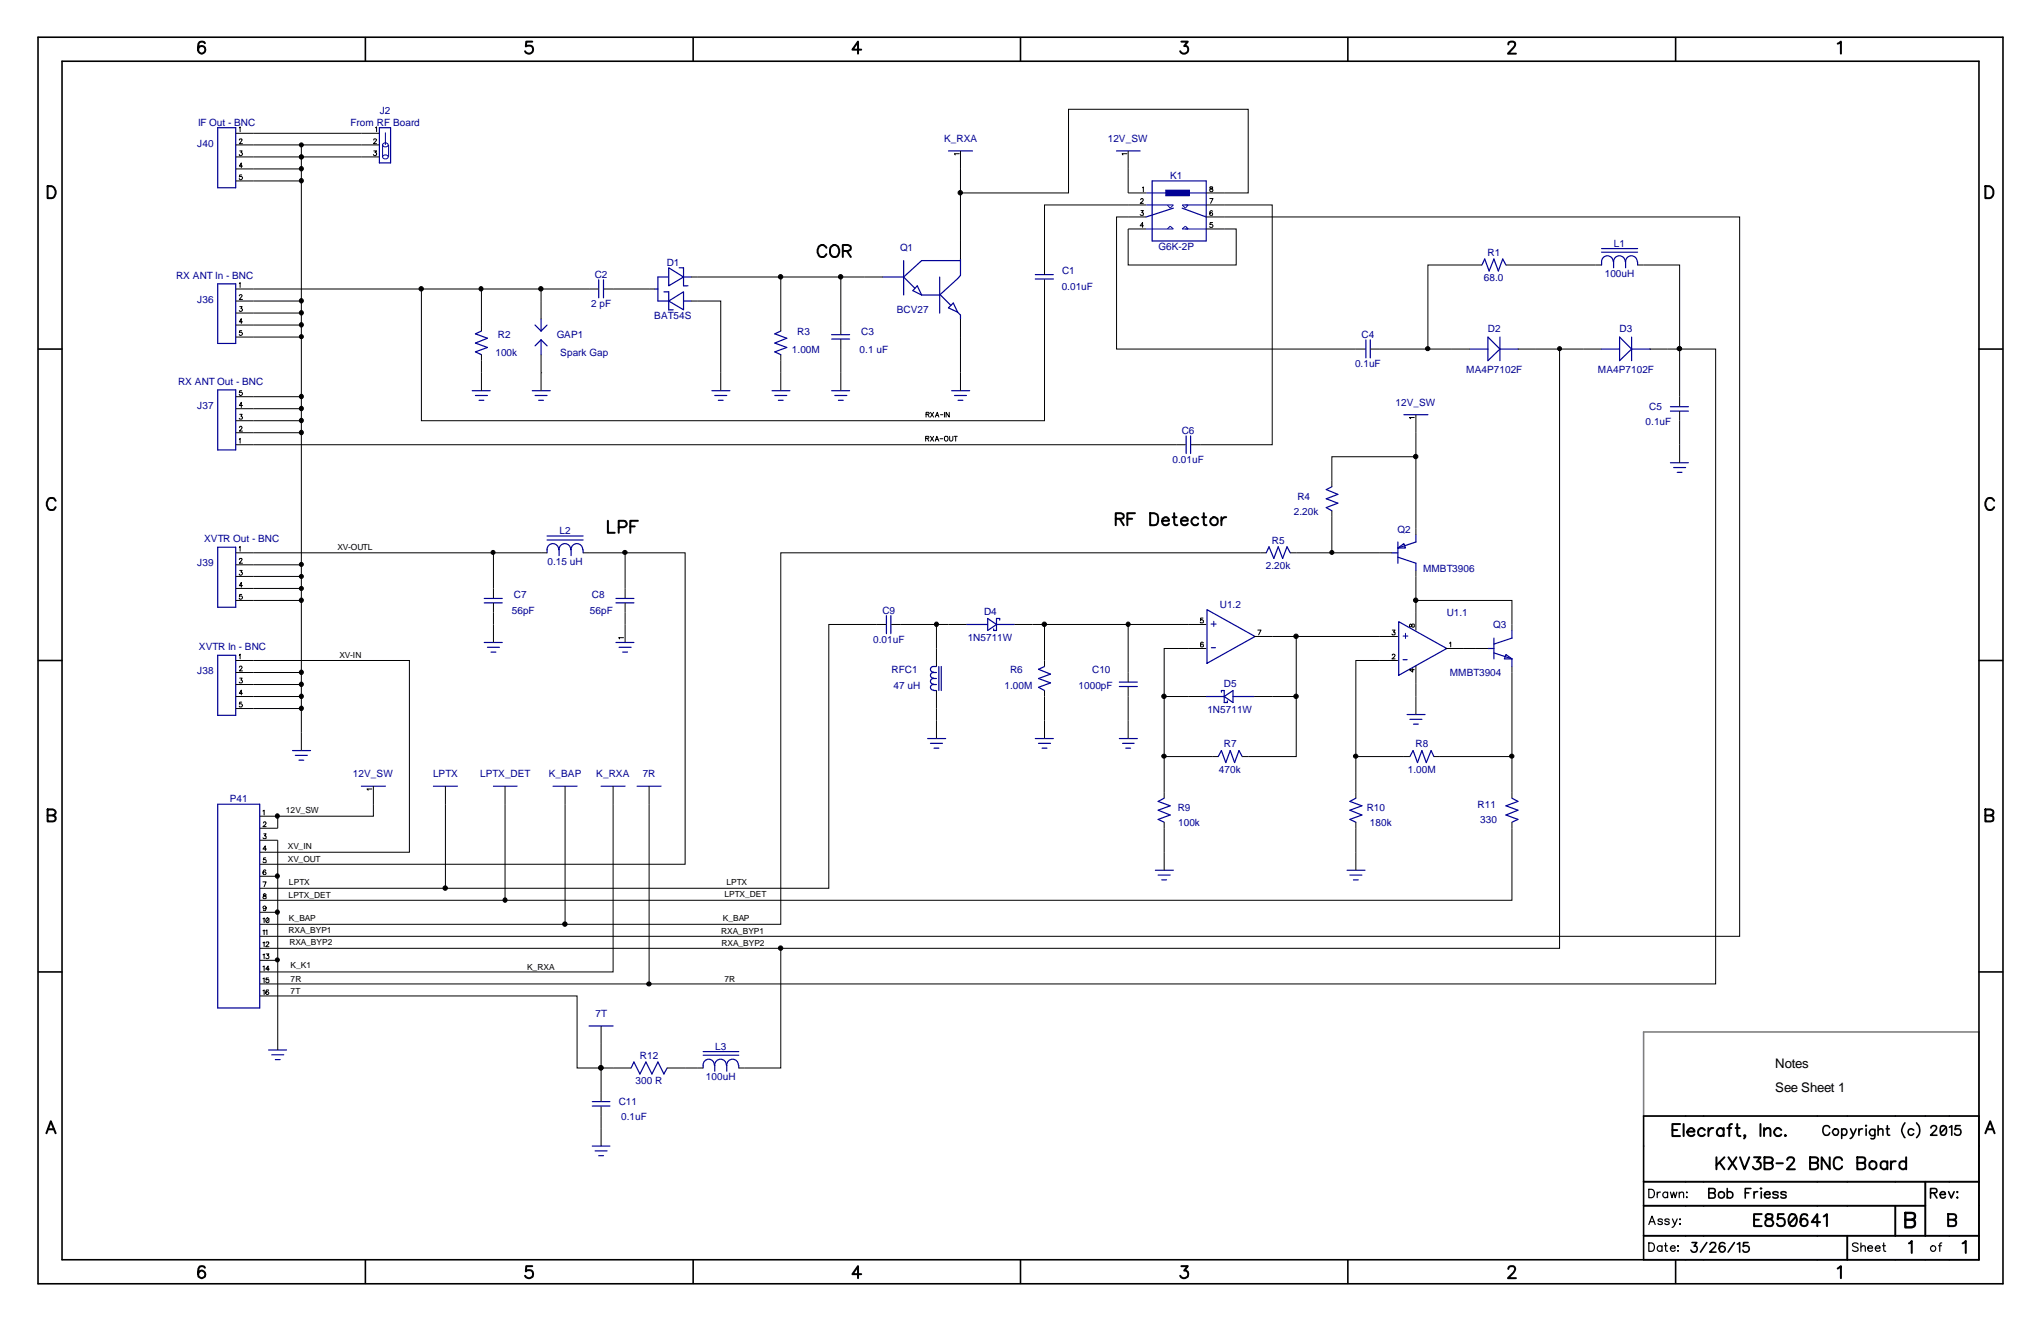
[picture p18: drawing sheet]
<svg xmlns="http://www.w3.org/2000/svg" width="432mm" height="279mm" viewBox="0 0 432 279" stroke-linecap="round" stroke-linejoin="round" font-family="sans-serif">
<defs><g id="words">
<g font-size="2.8">
<text x="375.6" y="226">Notes</text>
<text x="375.6" y="231.1">See Sheet 1</text>
</g>
<g font-size="2.1" fill="#000096">
<text x="41.9" y="26.6">IF Out - BNC</text>
<text x="74.2" y="26.6">From RF Board</text>
<text x="80.3" y="24">J2</text>
<text x="41.7" y="31.1">J40</text>
<text x="199.7" y="30.1">K_RXA</text>
<text x="234.4" y="30.1">12V_SW</text>
<text x="247.6" y="37.8">K1</text>
<text x="190.4" y="53.1">Q1</text>
<text x="245.1" y="52.9">G6K-2P</text>
<text x="341.5" y="52.2">L1</text>
<text x="37.3" y="58.9">RX ANT In - BNC</text>
<text x="125.8" y="58.8">C2</text>
<text x="141.1" y="56.2">D1</text>
<text x="224.7" y="57.9">C1</text>
<text x="313.9" y="59.5">68.0</text>
<text x="314.7" y="54.1">R1</text>
<text x="339.5" y="58.6">100uH</text>
<text x="41.7" y="64">J36</text>
<text x="125.1" y="64.9">2 pF</text>
<text x="224.6" y="61.4">0.01uF</text>
<text x="105.3" y="71.5">R2</text>
<text x="117.8" y="71.5">GAP1</text>
<text x="138.4" y="67.5">BAT54S</text>
<text x="168.7" y="70.9">R3</text>
<text x="182.2" y="70.9">C3</text>
<text x="189.7" y="66.2">BCV27</text>
<text x="288" y="71.5">C4</text>
<text x="314.8" y="70.2">D2</text>
<text x="342.6" y="70.2">D3</text>
<text x="104.8" y="75.3">100k</text>
<text x="118.5" y="75.3">Spark Gap</text>
<text x="167.6" y="74.6">1.00M</text>
<text x="181.9" y="74.6">0.1 uF</text>
<text x="286.7" y="77.6">0.1uF</text>
<text x="37.7" y="81.4">RX ANT Out - BNC</text>
<text x="310.2" y="78.9">MA4P7102F</text>
<text x="338.1" y="78.9">MA4P7102F</text>
<text x="41.7" y="86.5">J37</text>
<text x="295.2" y="85.9">12V_SW</text>
<text x="348.1" y="89.8">0.1uF</text>
<text x="348.9" y="86.7">C5</text>
<text x="250" y="91.8">C6</text>
<text x="248.1" y="97.9">0.01uF</text>
<text x="274.5" y="105.7">R4</text>
<text x="118.4" y="112.9">L2</text>
<text x="273.7" y="108.9">2.20k</text>
<text x="295.7" y="112.7">Q2</text>
<text x="41.7" y="119.8">J39</text>
<text x="43.2" y="114.7">XVTR Out - BNC</text>
<text x="115.8" y="119.5">0.15 uH</text>
<text x="269.1" y="115">R5</text>
<text x="267.8" y="120.3">2.20k</text>
<text x="301.1" y="120.9">MMBT3906</text>
<text x="108.3" y="129.8">56pF</text>
<text x="108.7" y="126.6">C7</text>
<text x="124.8" y="129.8">56pF</text>
<text x="125.2" y="126.6">C8</text>
<text x="186.7" y="129.8">C9</text>
<text x="208.2" y="130.1">D4</text>
<text x="258.1" y="128.5">U1.2</text>
<text x="306.1" y="130.4">U1.1</text>
<text x="42.1" y="137.5">XVTR In - BNC</text>
<text x="184.7" y="136">0.01uF</text>
<text x="204.7" y="135.6">1N5711W</text>
<text x="315.9" y="132.9">Q3</text>
<text x="41.7" y="142.6">J38</text>
<text x="188.6" y="142.4">RFC1</text>
<text x="213.7" y="142.4">R6</text>
<text x="231.1" y="142.4">C10</text>
<text x="306.7" y="142.9">MMBT3904</text>
<text x="189.1" y="145.6">47 uH</text>
<text x="212.5" y="145.6">1.00M</text>
<text x="228.2" y="145.6">1000pF</text>
<text x="258.9" y="145.4">D5</text>
<text x="255.4" y="150.8">1N5711W</text>
<text x="258.9" y="158.1">R7</text>
<text x="299.5" y="158.1">R8</text>
<text x="74.7" y="164.4">12V_SW</text>
<text x="91.6" y="164.4">LPTX</text>
<text x="101.6" y="164.4">LPTX_DET</text>
<text x="116.1" y="164.4">K_BAP</text>
<text x="126.2" y="164.4">K_RXA</text>
<text x="136" y="164.4">7R</text>
<text x="257.9" y="163.4">470k</text>
<text x="297.9" y="163.4">1.00M</text>
<text x="48.6" y="169.7">P41</text>
<text x="249.2" y="171.6">R9</text>
<text x="289.1" y="171.6">R10</text>
<text x="312.6" y="170.9">R11</text>
<text x="249.3" y="174.8">100k</text>
<text x="289.8" y="174.8">180k</text>
<text x="313.2" y="174.2">330</text>
<text x="126" y="215.1">7T</text>
<text x="151.3" y="222">L3</text>
<text x="135.4" y="223.9">R12</text>
<text x="130.9" y="233.7">C11</text>
<text x="134.5" y="229.4">300 R</text>
<text x="149.4" y="228.5">100uH</text>
<text x="131.4" y="236.9">0.1uF</text>
</g>
<g font-size="1.8">
<text x="71.4" y="116.3">XV-OUTL</text>
<text x="71.8" y="139.2">XV-IN</text>
<text x="60.5" y="172">12V_SW</text>
<text x="60.9" y="179.7">XV_IN</text>
<text x="60.9" y="182.3">XV_OUT</text>
<text x="61" y="189.9">LPTX_DET</text>
<text x="61.1" y="187.1">LPTX</text>
<text x="153.2" y="189.8">LPTX_DET</text>
<text x="153.7" y="187.3">LPTX</text>
<text x="61" y="197.4">RXA_BYP1</text>
<text x="61.1" y="194.7">K_BAP</text>
<text x="152.6" y="197.4">RXA_BYP1</text>
<text x="152.9" y="194.9">K_BAP</text>
<text x="61.2" y="199.8">RXA_BYP2</text>
<text x="152.7" y="200">RXA_BYP2</text>
<text x="61.5" y="204.8">K_K1</text>
<text x="61.5" y="207.7">7R</text>
<text x="111.5" y="205.1">K_RXA</text>
<text x="153.2" y="207.6">7R</text>
<text x="61.5" y="210.3">7T</text>
</g>
</g></defs>
<path d="M0 0h431.8v279.4h-431.8z" fill-rule="evenodd" fill="#fff" stroke="#fff" stroke-width=".34"/>
<path d="M347.7 218.3h71v17.8h-71z" fill="none" stroke="#808080" stroke-width=".34"/>
<g fill="none" stroke="#000" stroke-width=".42">
<path d="M174.8 52.4a.97 .97 0 0 0-1.1-.6 .97 .97 0 0 0-.7 1v.6a.96 .96 0 0 0 .8 1 .96 .96 0 0 0 1-.6M175.9 52.2a1.08 1.08 0 0 1 1.3-.1 1.08 1.08 0 0 1 .3 1.3 .97 .97 0 0 1-.9 1 .97 .97 0 0 1-1-1l.1-1zM178.3 53.1h1.1l.3-.2a.54 .54 0 0 0 0-.9l-.3-.2h-1.1v2.6M179.2 53.1l.8 1.3M128.6 110.2v2.5h1.4M130.9 111.5h1.1a.68 .68 0 0 0 .6-.7 .68 .68 0 0 0-.6-.6h-1.1v2.5M133.3 111.3h1M135 110.2h-1.7v2.5M236.1 109.7l1.4-.1a.54 .54 0 0 0 0-.9l-.3-.2h-1.1v2.6M236.9 109.7l.8 1.4M238.5 109.7h1M240.1 108.5h-1.6v2.6"/>
<path d="M243.3 108.5h.9a1.4 1.4 0 0 1 .7 2.2l-.3 .3-1.3 .1zM245.9 110.2h1.4v-.3a.81 .81 0 0 0-1.4-.1 .81 .81 0 0 0 .6 1.3l.6-.1 .2-.3M248.1 109.4h.8M248.4 108.5v2.1l.2 .4 .5 .1M249.9 110.2h1.4a.73 .73 0 0 0-.5-.8 .73 .73 0 0 0-.9 .3 .85 .85 0 0 0 .2 1.2 .85 .85 0 0 0 1.2-.2M253.5 109.7a.81 .81 0 0 0-1.2-.1 .81 .81 0 0 0 0 1.2 .81 .81 0 0 0 1.2-.1M254.3 109.4h.9M254.7 108.5l.1 2.5 .5 .1M258.4 109.4v1.7M259.4 109.4a1.02 1.02 0 0 0-1 .8"/>
<circle cx="256.9" cy="110.2" r=".85"/>
</g>
<g fill="none" stroke="#000" stroke-width=".21">
<path d="M49.9 33.2h30.4M49.9 35.7h13.9M49.9 38.3h13.9M49.9 30.6h30.4M49.9 28.2h30.4M50.6 27l.2-.2v1.1M50.6 29.6l.1-.2h.4l.1 .2-.6 .8h.7M50.7 31.9h.5l-.1 .4a.33 .33 0 0 1 .1 .5 .33 .33 0 0 1-.6-.1M51.1 37h-.4l-.1 .4a.37 .37 0 0 1 .6 0 .37 .37 0 0 1 0 .5 .37 .37 0 0 1-.6-.1M51.3 35.1h-.7l.5-.6v1M63.8 30.6v33.1M79.1 29.6a.3 .3 0 0 1 .3-.2 .3 .3 0 0 1 .3 .2l-.7 .8h.7"/>
<path d="M79.1 31.9h.6l-.4 .4a.34 .34 0 0 1 .4 .3 .34 .34 0 0 1-.3 .3 .34 .34 0 0 1-.4-.2M79.4 27l.3-.2v1.1M203.2 35.7v15.3M238.7 35.7v5.1M50.6 59.9l.2-.1v1M146.2 58.6h19v10.1M165.2 58.6h12.7v12.2M177.9 58.6h5.1M203.2 40.8h22.9v-17.7h38v17.7h-5.1M221 59.1v29.9h-131.8v-27.9M238.7 43.3h-17.7v14.8M238.7 48.4v7.6h22.8v-7.6h-2.5"/>
<path d="M238.7 45.9h-2.5v27.9h52.7M259 43.3h10.2v50.8h-17.3M259 45.9h109v152.1h-309.2M312.3 56h-10.2v17.8h8.9M319.9 56h17.7M347.7 56h7.6v17.8h7.7v134.3h-225.7M49.9 71.3h13.9v83.6M49.9 63.7h13.9v7.6M49.9 61.1h64.6v6.4M49.9 66.2h13.9M49.9 68.7h13.9M50.6 62.6l.2-.3 .4 .2-.6 .8h.7"/>
<path d="M50.7 64.9h.5l-.2 .4h.1a.34 .34 0 0 1 0 .5 .34 .34 0 0 1-.5-.1M51.1 69.9h-.4l-.1 .5a.37 .37 0 0 1 .6-.1 .37 .37 0 0 1 0 .5 .37 .37 0 0 1-.6 0M51.3 68.1h-.7l.5-.7v1M101.9 61.1v7.6M101.9 76.3v2.5M114.5 78.8h.1M114.5 61.1h12.2M114.5 75v3.8M127.7 61.1h10.9M146.2 63.7h6.3v15.1M165.2 76.3v2.5M177.9 71.8v7"/>
<path d="M203.2 71.3v7.5M289.9 73.8h12.2M321.1 73.8h17.7M329.9 73.8v126.8h-271.1M349 73.8h6.3v12.1M49.9 91.5h13.9M49.9 89h13.9M49.9 86.4h13.9M49.9 83.9h13.9M49.9 94.1h201M50.6 93l.2-.3v1M50.6 90.4l.2-.2h.3l.1 .2-.6 .8h.7"/>
<path d="M50.7 87.6h.5l-.2 .5h.2a.35 .35 0 0 1-.1 .6 .35 .35 0 0 1-.5-.2M51.1 82.6h-.4l-.1 .5a.37 .37 0 0 1 .6-.1 .37 .37 0 0 1 0 .5 .37 .37 0 0 1-.6 0v-.1M51.3 85.8h-.7l.5-.7v1.1M195.8 92.7h.6l.1-.3-.7-.1v1M195.9 87.6h.5l.2-.2-.2-.2h-.5v1M196.2 92.7l.3 .6M196.3 87.6l.3 .6M196.8 87.2l.7 1M196.8 92.3l.7 1M197.5 87.2l-.7 1M197.5 92.3l-.7 1M197.9 88.2l.4-1 .3 1"/>
<path d="M197.9 93.3l.3-1 .4 1M198 93h.5M198 87.9h.5M198.9 92.8h.6M199 87.7h.5M199.8 87.2v1M200 92.3h.1a.48 .48 0 0 1 .5 .5 .48 .48 0 0 1-.6 .4l-.2-.2v-.5zM200.8 87.2v1l-.6-1v1M200.9 92.3v.8l.3 .2 .4-.3v-.7M201.8 92.3h.7M202.2 92.3v1M299.6 96.6h-17.8v5.1"/>
<path d="M299.6 91.5v20.3M355.3 87v7.1M49.9 119.5h13.9M49.9 116.9h54.5M50.6 115.7l.2-.1v1M50.6 118.4l.1-.3h.4l.1 .3-.6 .7h.7M114.5 116.9h-10.1v9.6M124.6 116.9h7.6v9.6M132.2 116.9h12.7v65.9h-86.1M266.6 116.9h-101.4v78.6h-45.7M274.2 116.9h7.6M281.8 109.3v7.6h10.1"/>
<path d="M49.9 139.7h36.7v40.6h-27.8M49.9 121.9h13.9M49.9 124.5h13.9M49.9 127h13.9M50.6 138.6l.2-.3v1.1M50.7 120.7h.5l-.1 .3a.33 .33 0 0 1 .1 .5 .33 .33 0 0 1-.6-.1M51.1 125.7h-.4l-.1 .5a.39 .39 0 0 1 .6-.1 .39 .39 0 0 1 0 .6 .39 .39 0 0 1-.6 0v-.2M51.3 123.9h-.7l.5-.7v1M104.4 127.5v4.6M132.2 127.5v4.6M187.5 132.1h-12.2v55.8h-81.1M188.6 132.1h9.5"/>
<path d="M204.5 132.1h-6.4v5.1M214.6 132.1h24.1v12.2M221 132.1v7.6M238.7 132.1h12.7M251.4 137.2h-5.1v22.8h10.2M269.2 134.6h22.7M274.2 134.6v12.7M291.9 139.7h-5v20.3M299.6 121.9v5.1h20.3v5.1M299.6 127v2.6M309.7 137.2h2.6M49.9 142.2h13.9"/>
<path d="M49.9 144.8h13.9M49.9 147.3h13.9M49.9 149.9h13.9M50.6 141.1l.2-.2h.3l.1 .2-.6 .8h.7M50.7 143.4h.5l-.2 .4h.1a.35 .35 0 0 1 .1 .6 .35 .35 0 0 1-.6-.1M51.1 148.5h-.4l-.1 .4a.39 .39 0 0 1 .6 0 .39 .39 0 0 1 0 .6 .39 .39 0 0 1-.6-.1M51.3 146.6h-.7l.5-.6v1M198.1 149.9v2.5M221 147.3v5.1M238.7 145.3v7.1M246.3 147.3h8.9M265.3 147.3h8.9v12.7h-10.1"/>
<path d="M299.6 144.6v2.7M319.9 142.2v17.8h-15.3M58.8 177.7v40.6M79 170.1v2.5h-20.2v2.6M94.2 170.1v17.8h-35.4M106.8 170.1v20.3h-48M119.5 170.1v25.4h-60.7M129.7 170.1v35.5h-70.9M137.3 170.1v38h-78.5M246.3 160v7.6M246.3 175.2v5.1M286.9 175.2v5.1"/>
<path d="M297 160h-10.1v7.6M319.9 175.2v15.2h-213.1M319.9 160v7.6M58.8 185.3h.1M58.8 193h.1M58.8 210.7h63.3v15.2h7.6M58.8 203.1h.1M165.2 200.6v25.3h-7.6M127.2 220.8v12.2M127.2 234v4.6M144.9 225.9h2.6"/>
</g>
<g fill="#000" stroke="#000" stroke-width=".21">
<circle cx="63.7" cy="38.2" r=".45"/>
<circle cx="63.7" cy="35.7" r=".45"/>
<circle cx="63.8" cy="30.6" r=".42"/>
<circle cx="63.8" cy="33.2" r=".42"/>
<circle cx="165.1" cy="58.5" r=".47"/>
<circle cx="177.8" cy="58.5" r=".47"/>
<circle cx="203.2" cy="40.8" r=".47"/>
<circle cx="63.7" cy="68.7" r=".45"/>
<circle cx="63.7" cy="63.6" r=".45"/>
<circle cx="63.7" cy="66.2" r=".45"/>
<circle cx="63.8" cy="71.2" r=".42"/>
<circle cx="89.1" cy="61.1" r=".47"/>
<circle cx="101.7" cy="61.1" r=".45"/>
<circle cx="114.4" cy="61.1" r=".47"/>
<circle cx="302.1" cy="73.7" r=".45"/>
<circle cx="329.9" cy="73.7" r=".42"/>
<circle cx="355.3" cy="73.7" r=".45"/>
<circle cx="63.7" cy="91.5" r=".45"/>
<circle cx="63.7" cy="86.4" r=".45"/>
<circle cx="63.7" cy="88.9" r=".45"/>
<circle cx="63.7" cy="83.9" r=".45"/>
<circle cx="299.5" cy="96.6" r=".47"/>
<circle cx="63.8" cy="119.4" r=".42"/>
<circle cx="104.3" cy="116.8" r=".42"/>
<circle cx="132.2" cy="116.8" r=".45"/>
<circle cx="281.8" cy="116.8" r=".42"/>
<circle cx="63.7" cy="127" r=".45"/>
<circle cx="63.8" cy="121.9" r=".42"/>
<circle cx="63.8" cy="124.5" r=".42"/>
<circle cx="198.1" cy="132" r=".45"/>
<circle cx="220.9" cy="132" r=".47"/>
<circle cx="238.7" cy="132" r=".45"/>
<circle cx="274.2" cy="134.6" r=".47"/>
<circle cx="299.5" cy="127" r=".47"/>
<circle cx="63.7" cy="149.8" r=".45"/>
<circle cx="63.7" cy="144.7" r=".45"/>
<circle cx="63.7" cy="147.3" r=".45"/>
<circle cx="63.7" cy="142.2" r=".45"/>
<circle cx="246.3" cy="147.3" r=".47"/>
<circle cx="246.3" cy="159.9" r=".45"/>
<circle cx="274.2" cy="147.3" r=".47"/>
<circle cx="286.8" cy="159.9" r=".45"/>
<circle cx="319.8" cy="159.9" r=".45"/>
<circle cx="58.7" cy="172.6" r=".45"/>
<circle cx="58.7" cy="192.9" r=".45"/>
<circle cx="58.7" cy="185.3" r=".45"/>
<circle cx="94.2" cy="187.8" r=".47"/>
<circle cx="106.8" cy="190.4" r=".45"/>
<circle cx="119.5" cy="195.5" r=".47"/>
<circle cx="58.7" cy="203" r=".42"/>
<circle cx="137.3" cy="208.1" r=".45"/>
<circle cx="165.1" cy="200.5" r=".47"/>
<circle cx="127.1" cy="225.8" r=".47"/>
</g>
<g fill="none" stroke="#000096" stroke-width=".25">
<path d="M46.1 27h3.8v12.7h-3.8zM80.3 27h2.3v7.5h-2.3zM243.8 38.3h11.4v12.7h-11.4zM126.7 59.2v3.8M127.7 59.2v3.8M141.5 56.6l3.1 2-3.1 1.9zM141.5 58.6h-2.3v5.1h2.3M143.7 56.6h.9v3.9h.9M144.6 58.6h1.6M219 58.1h3.8M219 59h3.8M46.1 60h3.8v12.6h-3.8z"/>
<path d="M113.2 68.7l1.3 1.3M114.5 67.5v2.5M114.5 71.9v3.1M114.5 71.9l1.2 1.3M114.5 71.9l-1.3 1.3M115.7 68.7l-1.2 1.3M138.6 61.1h.6M140.5 61.7h1v3.8h.9M141.5 63.7l3.1-2v3.8zM144.6 63.7h1.6M175.9 71.7h3.8M175.9 70.8h3.8"/>
<path d="M289 71.9v3.8M289.9 71.9v3.8M311 73.8h3.8M314.8 71.3l2.5 2.5-2.5 2.5zM317.3 71.3v5M317.3 73.8h3.9M338.8 73.8h3.8M342.6 71.3l2.6 2.5-2.6 2.5zM345.2 73.8h4M345.2 71.3v5M46.1 82.5h3.8v12.7h-3.8zM251 92.2v3.7"/>
<path d="M251.9 92.2v3.7M353.4 86h3.8M353.4 87h3.8M46.1 115.7h3.8v12.7h-3.8zM46.1 138.6h3.8v12.7h-3.8zM102.4 126.6h3.9M102.4 127.5h3.9M130.3 126.6h3.8M130.3 127.5h3.8M187.5 130.2v3.8M188.5 130.2v3.8M204.5 132.1h4.5"/>
<path d="M209 130.8l1.8 1.3-1.8 1.2zM210.8 132.1h3.8M211.5 131.1v-.3h-.7v2.5h-.6v-.3M236.8 144.3h3.8M236.8 145.2h3.8M255.2 147.3h3.8M258.4 146.4v-.4h.6v2.6h.7v-.3M259 147.3l1.9-1.3v2.6zM260.9 147.3h4.4M125.3 233h3.7M125.3 233.9h3.7"/>
</g>
<path d="M80.9 30.6v2.6M81 30.5l.3-.2a.61 .61 0 0 1 .8 .3 .57 .57 0 0 1-.6 .5 .57 .57 0 0 1-.5-.6zM81 33l.3-.2a.6 .6 0 0 1 .8 .4 .56 .56 0 0 1-.6 .5 .56 .56 0 0 1-.5-.7zM81.5 28v2.6M82.2 30.6v2.6M251.4 40.8h.1" fill="none" stroke="#000096" stroke-width=".21"/>
<path d="M246.7 40.3h4.9v1.1h-4.9z" fill="#000096"/>
<path d="M242.5 43.3h5.7l-.6 .7-.6-.7M242.5 48.4h5.7l-.6-.6-.6 .6M242.5 40.8h4.5M246.6 40.2h5v1.2h-5zM250.8 40.8h4.4M251.4 43.3l-.6 .7-.7-.7h5.1M251.4 48.4l-.6-.6-.7 .6h5.1M256.2 132h1.1M256.8 131.4v1.1M296.8 134.5h1.1M297.3 133.9v1.1" fill="none" stroke="#000096" stroke-width=".21"/>
<g fill="none" stroke="#000096" stroke-width=".25">
<path d="M200.7 31.9h5M236.2 31.9h5M186.8 58.6h4.4M191.2 55.1v7.3M191.2 58.6l2.3 2.4M198.8 58.6v7.6M203.2 55.1h-8.2l-3.8 3.5M203.2 54.8v3.5l-.6 .6-3.8 3.5h-3.8M248.2 44l-5.7 1.9M250.1 44l5.1 1.9M313.5 56l.6-1.2 .9 2.5 1.1-2.5 .9 2.5 .9-2.5 .7 1.2M338.8 53.3h7.7"/>
<path d="M338.8 52.6h7.7M341.3 55.4a1.23 1.23 0 0 0-1.2-1.3 1.23 1.23 0 0 0-1.3 1.3v.6M343.8 55.4a1.23 1.23 0 0 0-1.2-1.3 1.23 1.23 0 0 0-1.2 1.3v1.2M346.4 55.4a1.23 1.23 0 0 0-1.3-1.3 1.23 1.23 0 0 0-1.2 1.3v1.2M346.5 55.4v.6M101.9 70l-1.3 .6 2.5 .9-2.5 1.1 2.5 .9-2.5 .9 1.3 .6M165.2 70l-1.3 .6 2.6 .9-2.6 1.1 2.6 .9-2.6 .9 1.3 .6M194.1 60.5l.9 1.9-1.9-.9zM199 62.4l2.2 2.2M200.7 65.1l1-1 .9 1.9zM202.6 66l.6 .6v.9M99.9 82.6h3.8"/>
<path d="M100.6 83.7h2.5M101.3 84.7h1.1M112.6 82.6h3.8M113.2 83.7h2.5M114 84.7h1M150.6 82.6h3.8M151.2 83.7h2.6M152 84.7h1M163.3 82.6h3.8M163.9 83.7h2.6M164.7 84.7h1M175.9 82.6h3.8"/>
<path d="M176.6 83.7h2.6M177.4 84.7h1M201.3 82.6h3.8M201.9 83.7h2.6M202.7 84.7h1M297 87.7h5.1M353.4 97.9h3.8M354.1 98.9h2.5M354.8 99.9h1.1M115.7 114.2h7.7M115.7 113.4h7.7M118.2 116.2a1.23 1.23 0 0 0-1.2-1.2 1.23 1.23 0 0 0-1.3 1.2v.7"/>
<path d="M120.7 116.2a1.23 1.23 0 0 0-1.2-1.2 1.23 1.23 0 0 0-1.2 1.2v1.3M123.3 116.2a1.23 1.23 0 0 0-1.3-1.2 1.23 1.23 0 0 0-1.2 1.2v1.3M123.4 116.2v.7M267.9 116.9l.6-1.2 1 2.4 .9-2.4 1 2.4 .9-2.4 .7 1.2M281.8 103l-1.2 .5 2.4 1.1-2.4 .9 2.4 .9-2.4 1 1.2 .6M294.5 116.9h1.2M295.7 115.9l1.3-.9 .3 .9zM295.7 117.9l3.9 1.2v1.6M295.7 114.6v4.5M299.6 113.1v1.5l-3.9 1.3M102.4 135.9h3.9M103.1 136.9h2.6"/>
<path d="M103.9 137.9h1M130.3 135.9h3.8M131 136.9h2.5M131.7 137.9h1.1M255.4 128.9l10.1 5.7-10.1 5.7zM256.3 137h.8M295.9 131.5l10.2 5.7-10.2 5.6zM296.8 139.5h.9M314.8 137.2h1.3M316.1 138.1l3.8 1.3M316.1 135v4.4M318.6 138.4l1.3 1h-1.6z"/>
<path d="M319.9 133.3v1.7l-3.8 1.2M319.9 139.4v1.6M61.9 158.8h3.8M62.5 159.8h2.5M196.3 156.2h3.8M196.8 157.2h2.6M197.5 146h.6M197.6 158.2h1M198.1 144.8h-.6a.59 .59 0 0 0-.6 .6 .59 .59 0 0 0 .6 .6M198.1 143.5h-.6a.59 .59 0 0 0-.6 .6 .59 .59 0 0 0 .6 .6M198.1 142.2h-.6a.59 .59 0 0 0-.6 .6 .59 .59 0 0 0 .6 .6M198.1 141h-.6a.59 .59 0 0 0-.6 .6 .59 .59 0 0 0 .6 .6"/>
<path d="M198.6 141v5M199.1 141v5M219 156.2h3.8M219.7 157.2h2.5M220.5 158.2h1M221 141l-1.3 .6 2.5 1-2.5 .9 2.5 .9-2.5 1 1.3 .6M236.8 156.2h3.8M237.5 157.2h2.4M238.2 158.2h1M297.7 151.1h3.8M298.3 152.1h2.5M299 153.2h1.1"/>
<path d="M46.1 170.1h8.8v43.1h-8.8zM63.2 160.8h1.1M76.5 166.3h5M91.7 166.3h5.1M104.4 166.3h5M117 166.3h5.1M127.2 166.3h5M134.8 166.3h5.1M246.3 168.8l-1.3 .7 2.6 .9-2.6 1 2.6 1-2.6 .9 1.3 .6M257.7 160l.7-1.2 .9 2.5 1-2.5 .9 2.5 .9-2.5 .7 1.2M286.9 168.8l-1.3 .7 2.5 .9-2.5 1 2.5 1-2.5 .9 1.3 .6M298.3 160l.7-1.2 .9 2.5 .9-2.5 1 2.5 1-2.5 .6 1.2"/>
<path d="M319.9 168.8l1.2 .7-2.5 .9 2.5 1-2.5 1 2.5 .9-1.2 .6M244.4 184.1h3.8M245 185.1h2.6M245.8 186.1h1M285 184.1h3.8M285.6 185.1h2.5M286.3 186.1h1.1M124.6 217h5.1M56.8 222.1h3.8M57.5 223.1h2.5M58.3 224.1h1M133.5 225.9l.6-1.3 1.3 2.6 1.3-2.6 1.2 2.6 1.3-2.6 1.3 2.6 .6-1.3"/>
<path d="M148.8 223.2h7.5M148.8 222.4h7.5M151.1 225.3a1.19 1.19 0 0 0-1.2-1.3 1.19 1.19 0 0 0-1.1 1.3v.6M153.7 225.3a1.23 1.23 0 0 0-1.3-1.3 1.23 1.23 0 0 0-1.2 1.3v1.3M156.2 225.3a1.23 1.23 0 0 0-1.2-1.3 1.23 1.23 0 0 0-1.2 1.3v1.3M156.3 225.3v.6M125.3 242.4h3.7M125.9 243.4h2.5M126.7 244.4h1"/>
</g>
<g fill="none" stroke="#000" stroke-width=".21">
<path d="M202.9 32.5h-1l.2 .3M203.2 31.9v3.8M238.4 32.5h-1l.2 .3M238.7 31.9v3.8M241.7 39.7l.2-.2v1.1M256 39.5v.4a.41 .41 0 0 1 .5 .1 .41 .41 0 0 1 0 .5l-.3 .1-.3-.2v-.4l.6-.1v-.4zM183 58.6h3.8M203.2 51v3.8M238.7 40.8h3.8M238.7 43.3h3.8M238.7 45.9h3.8M238.7 48.4h3.8"/>
<path d="M241.3 42.2l.2-.2h.2l.2 .3-.7 .7h.7M241.4 44.5h.5l-.3 .5a.31 .31 0 0 1 .3 .3 .31 .31 0 0 1-.4 .3l-.3-.2M241.9 47.8h-.7l.5-.7v1M255.2 40.8h3.8M255.2 43.3h3.8M255.2 45.9h3.8M255.2 48.4h3.8M255.9 42h.7l-.5 1M256.5 47.1h-.5l-.1 .4a.39 .39 0 0 1 .6 0 .39 .39 0 0 1 0 .6h-.5l-.1-.2M256.5 44.7l-.3-.2-.3 .3v.7a.34 .34 0 0 0 .6-.1 .34 .34 0 0 0-.3-.4l-.3 .2M312.3 56h1.2M318.6 56h1.3"/>
<path d="M337.6 56h1.2M346.5 56h1.2M101.9 68.7v1.3M101.9 75v1.3M101.9 78.8v3.8M114.5 78.8v3.8M152.5 78.8v3.8M165.2 68.7v1.3M165.2 75v1.3M165.2 78.8v3.8M177.9 78.8v3.8M203.2 67.5v3.8"/>
<path d="M203.2 78.8v3.8M299.2 88.3h-1l.2 .3M299.6 87.7v3.8M355.3 94.1v3.8M114.5 116.9h1.2M123.4 116.9h1.2M266.6 116.9h1.3M273 116.9h1.2M281.8 101.7v1.3M281.8 108v1.3M291.9 116.9h2.6M299.6 111.8v1.3"/>
<path d="M104.4 132.1v3.8M131.9 134.9h-1l.2 .2M132.2 132.1v3.8M198.1 137.2v3.8M221 139.7v1.3M251.4 137.2h3.8M251.4 132.1h3.8M254.5 130.7h-.5v.5a.35 .35 0 0 1 .5-.1 .35 .35 0 0 1 .1 .5 .35 .35 0 0 1-.4 .1l-.3-.1M254.6 136l-.3-.2-.2 .1-.1 .8a.35 .35 0 0 0 .4 .1 .35 .35 0 0 0 .2-.4l-.2-.2h-.3l-.1 .3M265.3 134.6h3.9M266.1 133.3h.7l-.5 1M291.9 139.7h3.8"/>
<path d="M291.9 134.6h3.8M294.6 138.6v-.2a.33 .33 0 0 1 .4 .1 .33 .33 0 0 1 0 .4l-.5 .5h.6M294.6 133.3h.5l-.3 .4a.31 .31 0 0 1 .3 .3 .31 .31 0 0 1-.4 .3l-.2-.2M298.3 132.1v.5h.2l.4-.6a.31 .31 0 0 1 .3 .4 .31 .31 0 0 1-.5 .1l-.2-.4zM299.6 120.7v1.2M299.6 129.6v3.7M305.9 137.2h3.8M306.7 136.1l.2-.3v1M312.3 137.2h2.5M319.9 132.1v1.2M63.8 154.9v3.9M198.1 146v3.9"/>
<path d="M198.1 152.4v3.8M221 146v1.3M221 152.4v3.8M238.7 152.4v3.8M298.9 141.4v.8l-.7-.6h1M299.6 140.8v3.8M299.6 147.3v3.8M319.9 141v1.2M54.9 172.6h3.9M54.9 175.2h3.9M54.9 177.7h3.9M55.6 171.5l.3-.1v1"/>
<path d="M55.7 174.1l.2-.3h.2l.2 .4-.7 .6h.7M55.8 176.4h.5l-.3 .4a.31 .31 0 0 1 .3 .3 .31 .31 0 0 1-.4 .3l-.3-.2M56.4 179.6h-.8l.5-.7v1M78.7 166.9h-1.1l.3 .2M79 166.3v3.8M94.2 166.3v3.8M106.8 166.3v3.8M119.5 166.3v3.8M129.7 166.3v3.8M137.3 166.3v3.8M246.3 167.6v1.2M246.3 173.9v1.3"/>
<path d="M256.5 160h1.2M262.8 160h1.3M286.9 167.6v1.2M286.9 173.9v1.3M297 160h1.3M303.4 160h1.2M319.9 167.6v1.2M319.9 173.9v1.3M54.9 180.3h3.9M54.9 182.8h3.9M54.9 185.3h3.9M54.9 187.9h3.9"/>
<path d="M54.9 190.4h3.9M54.9 193h3.9M54.9 195.5h3.9M54.9 198h3.9M55.6 186.5h.7l-.4 1M55.6 194.3l.3-.2v1.1M55.6 196.8l.3-.1v1M55.6 199.4l.3-.2v1M55.7 189.2l.1 .2a.41 .41 0 0 1 .5 .2 .41 .41 0 0 1-.1 .5h-.4a.41 .41 0 0 1-.1-.5 .41 .41 0 0 1 .5-.2l.1-.2-.2-.1zM56.2 181.4h-.4l-.1 .5a.36 .36 0 0 1 .5 0 .36 .36 0 0 1-.1 .5 .36 .36 0 0 1-.5-.1M56.2 184.1a.48 .48 0 0 0-.6 .4 .48 .48 0 0 0 .5 .5 .32 .32 0 0 0 0-.5 .32 .32 0 0 0-.5 .2M56.2 196.8l.3-.1v1"/>
<path d="M56.3 191.9l-.1 .2a.31 .31 0 0 1-.5 .1 .31 .31 0 0 1 .1-.5l.2-.1a.52 .52 0 0 1 .3 .6 .52 .52 0 0 1-.5 .4l-.1-.2M56.3 199.5a.3 .3 0 0 1 .3-.3 .3 .3 0 0 1 .3 .3l-.7 .7h.7M56.4 194.2l.2-.1a.55 .55 0 0 1 .3 .5 .55 .55 0 0 1-.3 .6l-.4-.5zM56.9 194.3l-.6 .7M246.3 180.3v3.8M286.9 180.3v3.8M54.9 200.6h3.9M54.9 203.1h3.9M54.9 205.6h3.9M54.9 208.1h3.9M54.9 210.7h3.9M55.6 201.9l.3-.1v1"/>
<path d="M55.6 204.5l.3-.2v1M55.6 207l.3-.2v1.1M55.6 209.5l.3-.1v1M56.3 201.8h.6l-.3 .3a.36 .36 0 0 1 .2 .6 .36 .36 0 0 1-.6-.1M56.8 206.8h-.5v.5a.35 .35 0 0 1 .5 0 .35 .35 0 0 1-.1 .5 .35 .35 0 0 1-.5-.2M56.8 209.5v-.1a.47 .47 0 0 0-.6 .4 .47 .47 0 0 0 .5 .5l.2-.2-.3-.4-.4 .4M57 205h-.8l.5-.7v1M58.8 218.3v3.8M127.2 217v3.8M127.2 238.6v3.8M129.7 225.9h3.8M141.1 225.9h3.8"/>
<path d="M147.5 225.9h1.3M156.3 225.9h1.3"/>
</g>
<g fill="none" stroke="#000" stroke-width=".34">
<path d="M8 7.9h415.8v263.6h-415.8zM13.1 13h405.6v253.4h-405.6zM77.3 8v5M146.6 8v5M215.9 8v5M285.2 8v5M354.5 8v5M8.1 73.8h5M418.7 73.8h5M8.1 139.7h5M418.7 139.7h5M8.1 205.6h5"/>
<path d="M418.7 205.6h5M387.1 238.5a.75 .75 0 0 0-.9-.4 .75 .75 0 0 0-.5 .7v.6a.74 .74 0 0 0 .6 .7 .74 .74 0 0 0 .8-.5M387.9 239a.64 .64 0 0 1 .8 0 .64 .64 0 0 1 .2 .8 .64 .64 0 0 1-.9 .2 .65 .65 0 0 1-.1-1zM389.6 239a.64 .64 0 0 1 .9 0 .64 .64 0 0 1 .1 .8 .64 .64 0 0 1-.8 .2l-.2-.2M389.6 238.8v2M391.5 238.8l.6 1.3-.4 .6-.3 .1M392.7 238.8l-.6 1.3M393.3 238.8v1.3M394 238.8a.68 .68 0 0 0-.7 .6M394.8 238v.2zM394.8 238.8v1.3M396.7 238.8l-.1 1.9-.3 .2-.5-.1"/>
<path d="M396.7 239.1a.6 .6 0 0 0-1.1 0 .66 .66 0 0 0 .1 .9 .66 .66 0 0 0 1-.1M397.3 239.1a.65 .65 0 0 1 1-.3l.1 1.3M397.3 238.1v2M399 238.8h.7M399.3 238.1l.1 1.9 .4 .1M403 237.5a2.14 2.14 0 0 0 0 3.1M404.9 239a.65 .65 0 0 0-1-.1 .65 .65 0 0 0 0 1 .65 .65 0 0 0 1-.1M405.5 237.5a2.14 2.14 0 0 1 0 3.1M408.5 238.6v-.2l.4-.3 .7 .2a.64 .64 0 0 1-.2 .8l-1 1h1.4M410.7 238.2a.77 .77 0 0 1 1 .2 1.36 1.36 0 0 1-.5 1.7h-.1a1.15 1.15 0 0 1-.6-1.7zM411.7 238.4l-1.2 1.3M412.4 238.4l.5-.3v2"/>
<path d="M414.7 238.1h-.9l-.2 .8a.72 .72 0 0 1 1.1 0 .72 .72 0 0 1-.1 1.1 .72 .72 0 0 1-1.1-.3M418.7 236.1h-71v30.3M347.7 249.9h71M347.7 255h59.6M361.5 251.4h1a.47 .47 0 0 1 .4 .4 .47 .47 0 0 1-.4 .5l.4 .4a.49 .49 0 0 1-.4 .7h-1zM361.5 252.3h1M365.4 252.3a.67 .67 0 0 1 1-.1 .67 .67 0 0 1 0 1 .67 .67 0 0 1-1 0M365.4 251.4v2M369.2 252.3h.8M370.4 251.4h-1.2v2M371.1 252.1v1.3M371.9 252.1a.6 .6 0 0 0-.8 .5"/>
<path d="M372.4 251.4h.3zM372.6 252.1v1.3M373.3 252.6h1.2a.59 .59 0 0 0-.6-.6 .59 .59 0 0 0-.6 .6 .67 .67 0 0 0 .4 .8 .67 .67 0 0 0 .8-.2M376.2 252.3a.7 .7 0 0 0-1.1 0l.1 .3 .9 .2 .1 .4a.7 .7 0 0 1-1.1 0M377.9 252.3a.7 .7 0 0 0-1.1 0l.1 .3 .9 .2 .1 .4a.7 .7 0 0 1-1.1 0M401 255v6.4M407.3 249.9v11.5M408.4 252.3h1l.4-.3a.46 .46 0 0 0-.4-.6h-1v2M409.1 252.3l.7 1.1M410.5 252.6h1.1l-.1-.4a.64 .64 0 0 0-.9 .1 .64 .64 0 0 0 .1 .9 .64 .64 0 0 0 .9 0M412.2 252.1l.6 1.3 .6-1.3M414.1 252.1v.1z"/>
<path d="M414.1 253.2v.2zM77.3 266.4v5M146.6 266.4v5M215.9 266.4v5M285.2 266.4v5M347.7 261.4h71M354.5 266.4v5M358 262.8h1l-.6 .8a.65 .65 0 0 1 .6 .9 .65 .65 0 0 1-1.1 .1l-.2-.2M361.1 262.8l-1.4 2M361.8 263.2l.4-.4 .7 .2a.64 .64 0 0 1-.2 .8l-1 1h1.4M364.9 263.1a.65 .65 0 0 0-1.1 0 1.72 1.72 0 0 0 .2 1.7 .66 .66 0 0 0 .9-.2 .66 .66 0 0 0-.2-.9 .66 .66 0 0 0-.9 .1l-.1 .4M366.9 262.8l-1.3 2"/>
<path d="M367.5 263.1l.5-.3v2M369.8 262.8h-.9l-.1 .9a.72 .72 0 0 1 1.1-.1 .72 .72 0 0 1-.1 1.1 .72 .72 0 0 1-1.1-.3M390.8 261.4v5"/>
<circle cx="364.2" cy="252.7" r=".69"/>
</g>
<g fill="none" stroke="#000" stroke-width=".42">
<path d="M43.3 9.1a.78 .78 0 0 0-1.3 .1 1.94 1.94 0 0 0 .2 2 .76 .76 0 0 0 1.2-.4 .76 .76 0 0 0-.6-1 .76 .76 0 0 0-.9 .7M112.6 8.8h-1.3v1a.9 .9 0 0 1 1.3 .1 .9 .9 0 0 1-.2 1.3 .9 .9 0 0 1-1.3-.4M182.2 10.5h-1.9l1.2-1.7v2.5M249.9 8.8h1.4l-.8 .9a.83 .83 0 0 1 .9 1 .83 .83 0 0 1-1.1 .6l-.6-.5M319.1 9.4l.1-.4 .2-.1a1.02 1.02 0 0 1 1.1 .1 .89 .89 0 0 1-.3 1.1l-1.2 1.2h1.7M388.8 9.2l.7-.4v2.5M10.1 39.4a1.4 1.4 0 0 1 1.5 .7 1.4 1.4 0 0 1-.3 1.7l-1.2 .1zM420 39.4h.9a1.36 1.36 0 0 1 .8 1.2 1.36 1.36 0 0 1-.8 1.3h-.9zM11.8 105.9a.96 .96 0 0 0-1.1-.6 .96 .96 0 0 0-.8 1 1.18 1.18 0 0 0 1.3 1.6l.2-.1 .4-.5M421.9 105.9a.96 .96 0 0 0-1.1-.6 .96 .96 0 0 0-.8 1 1.53 1.53 0 0 0 .8 1.6 .92 .92 0 0 0 1.1-.6M10.1 171.2h1.1a.74 .74 0 0 1 .6 .8l-.6 .5a.69 .69 0 0 1 .4 1.1l-.4 .1h-1.1zM10.1 172.5h1.1"/>
<path d="M420 171.2h1.1l.4 .2a.54 .54 0 0 1 0 .9l-.4 .2 .4 .1a.74 .74 0 0 1 .1 1l-.5 .1h-1.1zM420 172.5h1.1M9.8 239.7l1-2.5 1 2.5M10.2 238.8h1.2M353.8 239h1M355.4 237.7h-1.6v2.6h1.6M356.2 237.7v2.6M357 239.4h1.5v-.3a.81 .81 0 0 0-1.4-.1 .81 .81 0 0 0 .5 1.3l.6-.1 .3-.3M360.7 239a.82 .82 0 0 0-1.5 .2 .82 .82 0 0 0 1 1.1l.5-.4M361.4 238.6v1.7M362.5 238.6a1.02 1.02 0 0 0-1.1 .8M364.7 239a.82 .82 0 0 0-1.5 .2 .82 .82 0 0 0 1 1.1l.5-.4"/>
<path d="M364.7 238.6v1.7M365.4 238.6h.9M366.4 237.7l-.5 .2-.1 .4v2M367.2 238.6h.8M367.5 237.7v2.2l.2 .3 .5 .1M372.4 237.7v2.6M373.2 239.1l.6-.5 .7 .2 .1 1.5M373.2 238.6v1.7M376.9 239a.83 .83 0 0 0-1.3-.1 .83 .83 0 0 0 .2 1.3 .85 .85 0 0 0 1.1-.3M420 239.7l1-2.5 1 2.5M420.4 238.8h1.2M363.1 244.8v2.5"/>
<path d="M363.8 245.9l1 1.4M364.8 244.8l-1.7 1.7M365.7 244.8l1.7 2.5M367.4 244.8l-1.7 2.5M368.1 244.8l1 2.5 1-2.5M369.2 240.2h-.2h.2l-.2 .6M371.1 244.8h1.3l-.7 .9a.83 .83 0 0 1 .9 1 .83 .83 0 0 1-1.2 .6l-.6-.5M371.1 258h1M372.7 256.8h-1.6v2.5h1.6M373.3 244.8h1.1a.72 .72 0 0 1 .7 .6l-.3 .5-.4 .1a.74 .74 0 0 1 .7 .8l-.3 .3-.4 .2h-1.1zM373.3 246h1.1M373.7 256.9l-.2 .2 .2 .5 .7 .3a.73 .73 0 0 1 .8 .6 .73 .73 0 0 1-.6 .8h-.5a.72 .72 0 0 1-.7-.7 .72 .72 0 0 1 .7-.7l.5-.2a.54 .54 0 0 0 .3-.8z"/>
<path d="M375.8 246h1.4M377.4 256.8h-1.2l-.1 1.1a.88 .88 0 0 1 1.3 0 .88 .88 0 0 1-.2 1.4 .88 .88 0 0 1-1.3-.5M377.7 240.1l.2 .1-.2 .1zM378.1 245.4a.55 .55 0 0 1 .5-.6h.5a.6 .6 0 0 1 .4 .9l-1.5 1.6h1.7M378.8 256.9a.84 .84 0 0 1 1.2 .4 1.81 1.81 0 0 1-.3 1.9 .84 .84 0 0 1-1.2-.4 1.81 1.81 0 0 1 .3-1.9zM380 257.3l-1.5 1.5M382.4 257.1l-.1-.2a.9 .9 0 0 0-1.3 .4 2.09 2.09 0 0 0 .3 1.9 .79 .79 0 0 0 1-.2 .79 .79 0 0 0-.2-1.1 .79 .79 0 0 0-1.1 .2l-.1 .4M382.9 244.8l1.5 .1a.6 .6 0 0 1 .2 .6 .6 .6 0 0 1-.6 .5 .68 .68 0 0 1 .7 .6 .68 .68 0 0 1-.7 .7h-1.1zM382.9 246h1.1M385.1 258.5h-1.8l1.2-1.7v2.5M385.8 257.3l.7-.5v2.5M387.1 244.8v2.5l-1.7-2.5v2.5"/>
<path d="M389.7 245.4a.91 .91 0 0 0-1-.6 .91 .91 0 0 0-.8 .9 1.35 1.35 0 0 0 .7 1.6 1 1 0 0 0 1.1-.6M392.9 244.8l1.6 .1 .1 .3-.1 .5v.2l-.5 .1h.5v.2l.1 .6-.1 .3-.5 .2h-1.1zM392.9 246h1.1M399.3 246a.82 .82 0 0 0-1.2-.1 .82 .82 0 0 0 0 1.2 .82 .82 0 0 0 1.2-.1M399.3 245.6v1.7M400 245.6v1.7M401.1 245.6a.76 .76 0 0 0-1.1 .7M403.3 246a.82 .82 0 0 0-1.2-.1 .82 .82 0 0 0 0 1.2 .82 .82 0 0 0 1.2-.1M403.3 244.8v2.5M412.2 256.8h1.1a.59 .59 0 0 1 .6 .6 .59 .59 0 0 1-.6 .6l.3 .1a.66 .66 0 0 1 .2 .8 .66 .66 0 0 1-.5 .4h-1.1zM412.2 258h1.1M43.3 268.1a.85 .85 0 0 0-1.1-.2 2.75 2.75 0 0 0-.2 2.1 .78 .78 0 0 0 1.2 .2 .78 .78 0 0 0 0-1.2 .78 .78 0 0 0-1.2 .2l-.1 .3"/>
<path d="M112.6 267.8h-1.3v1.1a.88 .88 0 0 1 1.3 0 .88 .88 0 0 1-.3 1.4 .88 .88 0 0 1-1.2-.5M182.2 269.5h-1.9l1.2-1.7v2.5M249.9 267.8h1.4l-.8 .9a.83 .83 0 0 1 .9 1 .83 .83 0 0 1-1.1 .6l-.6-.5M319.1 268.4a.55 .55 0 0 1 .5-.6l.7 .1a.64 .64 0 0 1 .2 .8l-1.5 1.6h1.7M388.8 268.3l.7-.5v2.5M403.9 263l.6-.5v2.5M415.2 263l.7-.5v2.5"/>
<circle cx="396.2" cy="246.5" r=".85"/>
</g>
<g fill="none" stroke="#000" stroke-width=".25">
<path d="M348.8 251.5h.6a.95 .95 0 0 1 .6 .9 .95 .95 0 0 1-.6 .9h-.6zM348.8 259l.7-1.8 .7 1.8M349.1 258.4h.8M350.6 252.1v1.2M351.3 252.1a.57 .57 0 0 0-.7 .5M351.7 258.1a.54 .54 0 0 0-.9 0l.2 .2 .6 .2 .1 .2a.54 .54 0 0 1-.9 0M352.8 252.4a.57 .57 0 0 0-.8-.1 .57 .57 0 0 0 0 .9 .57 .57 0 0 0 .8-.1M352.8 252.1v1.2M353.1 258.1a.54 .54 0 0 0-.9 0l.3 .2 .6 .2v.2a.54 .54 0 0 1-.9 0M353.4 252.1l.3 1.2 .4-1.2 .3 1.2 .4-1.2M353.8 257.8l.5 1.2-.3 .5-.3 .1M354.8 257.8l-.5 1.2"/>
<path d="M355.3 252.5l.4-.4 .4 .1 .1 1.1M355.3 252.1v1.2M355.4 257.8v.2zM355.4 258.8v.2zM356.9 252.1v.2zM356.9 253.2v.1zM348.8 262.9h.6a.95 .95 0 0 1 .6 .9 .95 .95 0 0 1-.6 .9h-.6zM351.6 263.7a.57 .57 0 0 0-.8 0 .57 .57 0 0 0 0 .8 .57 .57 0 0 0 .8-.1M351.6 263.5v1.2M352.1 263.5h.6M352.4 262.9v1.4l.1 .3 .3 .1M353.4 264h1a.55 .55 0 0 0-.8-.5 .55 .55 0 0 0-.1 .9 .54 .54 0 0 0 .9 0"/>
<path d="M355 263.5v.2zM355 264.5v.2zM393.1 263.1a.67 .67 0 0 0-.6-.2 .67 .67 0 0 0-.6 .4l.2 .3 .8 .3 .2 .5a.78 .78 0 0 1-1.2 0M393.7 263.8l.4-.3 .4 .1 .1 1.1M393.7 262.9v1.8M395.1 264h1.1a.55 .55 0 0 0-.8-.5 .55 .55 0 0 0-.2 .9 .54 .54 0 0 0 1 0M396.7 264h1.1a.55 .55 0 0 0-.8-.5 .55 .55 0 0 0-.2 .9 .54 .54 0 0 0 1 0M398.3 263.5h.6M398.5 262.9v1.4l.1 .3 .3 .1M410.1 263.5h.6M410.8 262.9l-.3 .1-.1 .2v1.5"/>
<circle cx="409" cy="264.1" r=".59"/>
</g>
<path d="M403.1 256.5l1.8 .1a.77 .77 0 0 1 .2 .8 .77 .77 0 0 1-.6 .6l.4 .1a.88 .88 0 0 1 .2 .9 .88 .88 0 0 1-.6 .6h-1.4zM403.1 258h1.4" fill="none" stroke="#000" stroke-width=".51"/>
<use href="#words"/>
</svg>
